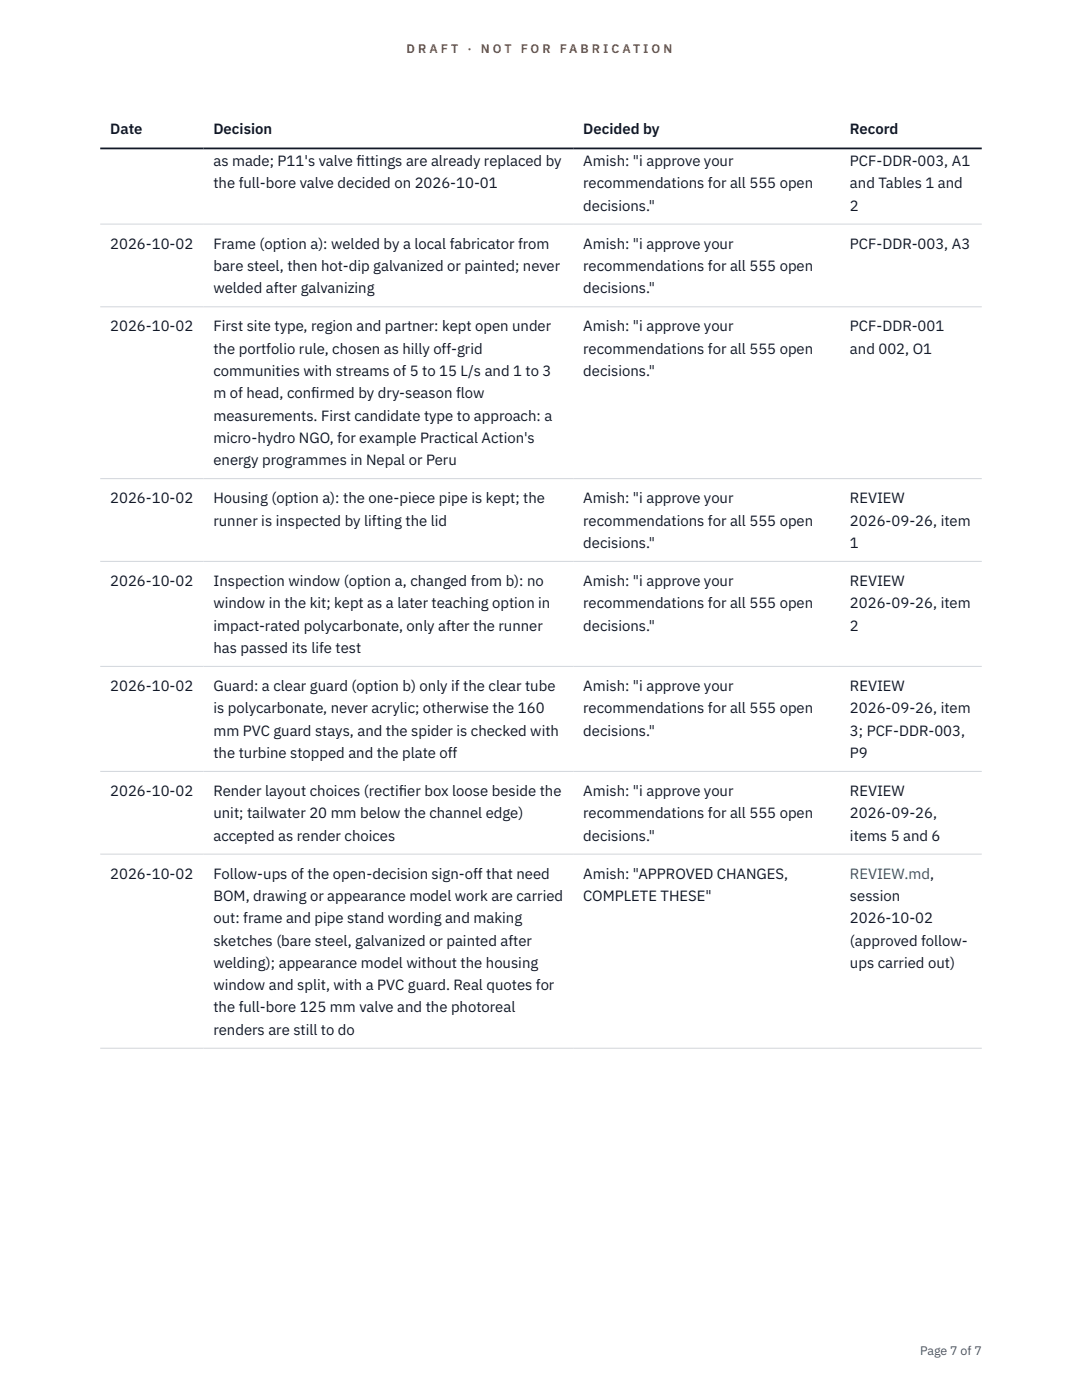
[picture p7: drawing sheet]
<svg xmlns="http://www.w3.org/2000/svg" width="216mm" height="279mm" viewBox="0 0 216 279" stroke-linecap="round" stroke-linejoin="round" font-family="sans-serif">
<defs><g id="words">
<g font-size="3" fill="#111827">
<text x="22" y="26.8">Date</text>
<text x="42.6" y="26.8">Decision</text>
<text x="116.4" y="26.8">Decided by</text>
<text x="169.6" y="26.8">Record</text>
<text x="42.6" y="33.1">as made; P11's valve f</text>
<text x="71.2" y="33.1">ittings are already replaced by</text>
<text x="116.4" y="33.1">Amish: &quot;i approve your</text>
<text x="169.6" y="33.1">PCF-DDR-003, A1</text>
<text x="42.6" y="37.6">the full-bore valve decided on 2026-10-01</text>
<text x="116.4" y="37.6">recommendations for all 555 open</text>
<text x="169.6" y="37.6">and Tables 1 and</text>
<text x="116.4" y="42">decisions.&quot;</text>
<text x="169.6" y="42">2</text>
<text x="22" y="49.6">2026-10-02</text>
<text x="42.6" y="49.6">Frame (option a): welded by a local fabricator from</text>
<text x="116.4" y="49.6">Amish: &quot;i approve your</text>
<text x="169.6" y="49.6">PCF-DDR-003, A3</text>
<text x="42.6" y="54.1">bare steel, then hot-dip galvanized or painted; never</text>
<text x="42.6" y="58.5">welded after galvanizing</text>
<text x="116.4" y="54.1">recommendations for all 555 open</text>
<text x="116.4" y="58.5">decisions.&quot;</text>
<text x="22" y="66.2">2026-10-02</text>
<text x="42.6" y="66.2">First site type, region and partner: kept open under</text>
<text x="42.6" y="70.6">the portfolio rule, chosen as hilly off-grid</text>
<text x="116.4" y="66.2">Amish: &quot;i approve your</text>
<text x="116.4" y="70.6">recommendations for all 555 open</text>
<text x="169.6" y="66.2">PCF-DDR-001</text>
<text x="169.6" y="70.6">and 002, O1</text>
<text x="42.6" y="75">communities with streams of 5 to 15 L/s and 1 to 3</text>
<text x="116.4" y="75">decisions.&quot;</text>
<text x="42.6" y="79.5">m of head, conf</text>
<text x="42.6" y="83.9">measurements. First candidate type to approach: a</text>
<text x="62.1" y="79.5">irmed by dry-season flow</text>
<text x="42.6" y="88.4">micro-hydro NGO, for example Practical Action's</text>
<text x="42.6" y="92.8">energy programmes in Nepal or Peru</text>
<text x="22" y="100.4">2026-10-02</text>
<text x="42.6" y="100.4">Housing (option a): the one-piece pipe is kept; the</text>
<text x="116.4" y="100.4">Amish: &quot;i approve your</text>
<text x="169.6" y="100.4">REVIEW</text>
<text x="42.6" y="104.9">runner is inspected by lifting the lid</text>
<text x="116.4" y="104.9">recommendations for all 555 open</text>
<text x="169.6" y="104.9">2026-09-26, item</text>
<text x="116.4" y="109.3">decisions.&quot;</text>
<text x="169.6" y="109.3">1</text>
<text x="22" y="117">2026-10-02</text>
<text x="42.6" y="117">Inspection window (option a, changed from b): no</text>
<text x="116.4" y="117">Amish: &quot;i approve your</text>
<text x="169.6" y="117">REVIEW</text>
<text x="42.6" y="121.4">window in the kit; kept as a later teaching option in</text>
<text x="42.6" y="125.8">impact-rated polycarbonate, only after the runner</text>
<text x="116.4" y="121.4">recommendations for all 555 open</text>
<text x="116.4" y="125.8">decisions.&quot;</text>
<text x="169.6" y="121.4">2026-09-26, item</text>
<text x="169.6" y="125.8">2</text>
<text x="42.6" y="130.3">has passed its life test</text>
<text x="22" y="137.9">2026-10-02</text>
<text x="42.6" y="137.9">Guard: a clear guard (option b) only if the clear tube</text>
<text x="116.4" y="137.9">Amish: &quot;i approve your</text>
<text x="169.6" y="137.9">REVIEW</text>
<text x="42.6" y="142.4">is polycarbonate, never acrylic; otherwise the 160</text>
<text x="116.4" y="142.4">recommendations for all 555 open</text>
<text x="169.6" y="142.4">2026-09-26, item</text>
<text x="42.6" y="146.8">mm PVC guard stays, and the spider is checked with</text>
<text x="116.4" y="146.8">decisions.&quot;</text>
<text x="169.6" y="146.8">3; PCF-DDR-003,</text>
<text x="42.6" y="151.2">the turbine stopped and the plate off</text>
<text x="169.6" y="151.2">P9</text>
<text x="22" y="158.9">2026-10-02</text>
<text x="42.6" y="158.9">Render layout choices (rectif</text>
<text x="79.6" y="158.9">ier box loose beside the</text>
<text x="116.4" y="158.9">Amish: &quot;i approve your</text>
<text x="169.6" y="158.9">REVIEW</text>
<text x="42.6" y="163.3">unit; tailwater 20 mm below the channel edge)</text>
<text x="42.6" y="167.8">accepted as render choices</text>
<text x="116.4" y="163.3">recommendations for all 555 open</text>
<text x="116.4" y="167.8">decisions.&quot;</text>
<text x="169.6" y="163.3">2026-09-26,</text>
<text x="169.6" y="167.8">items 5 and 6</text>
<text x="22" y="175.4">2026-10-02</text>
<text x="42.6" y="175.4">Follow-ups of the open-decision sign-off that need</text>
<text x="42.6" y="179.8">BOM, drawing or appearance model work are carried</text>
<text x="116.4" y="175.4">Amish: &quot;APPROVED CHANGES,</text>
<text x="116.4" y="179.8">COMPLETE THESE&quot;</text>
<text x="169.6" y="179.8">session</text>
<text x="42.6" y="184.3">out: frame and pipe stand wording and making</text>
<text x="169.6" y="184.3">2026-10-02</text>
<text x="42.6" y="188.7">sketches (bare steel, galvanized or painted after</text>
<text x="169.6" y="188.7">(approved follow-</text>
<text x="42.6" y="193.2">welding); appearance model without the housing</text>
<text x="42.6" y="197.6">window and split, with a PVC guard. Real quotes for</text>
<text x="169.6" y="193.2">ups carried out)</text>
<text x="42.6" y="202.1">the full-bore 125 mm valve and the photoreal</text>
<text x="42.6" y="206.5">renders are still to do</text>
</g>
<text font-size="3" fill="#0f766e" x="169.6" y="175.4">REVIEW.md,</text>
<g font-size="2.5" fill="#b45309">
<text x="81.1" y="10.5">D R A F T</text>
<text x="93.3" y="10.5">·</text>
<text x="95.9" y="10.5">N O T</text>
<text x="103.9" y="10.5">F O R</text>
<text x="111.7" y="10.5">F A B R I C A T I O N</text>
</g>
<text font-size="2.5" fill="#4b5563" x="183.6" y="270.3">Page 7 of 7</text>
</g></defs>
<path d="M20 44.7h175.9M20 61.2h175.9M20 95.5h175.9M20 112h175.9M20 133h175.9M20 153.9h175.9M20 170.5h175.9M20 209.2h175.9" fill="none" stroke="#d1d5db" stroke-width=".2"/>
<path d="M20 29.6h175.9" fill="none" stroke="#111827" stroke-width=".35"/>
<use href="#words"/>
</svg>
